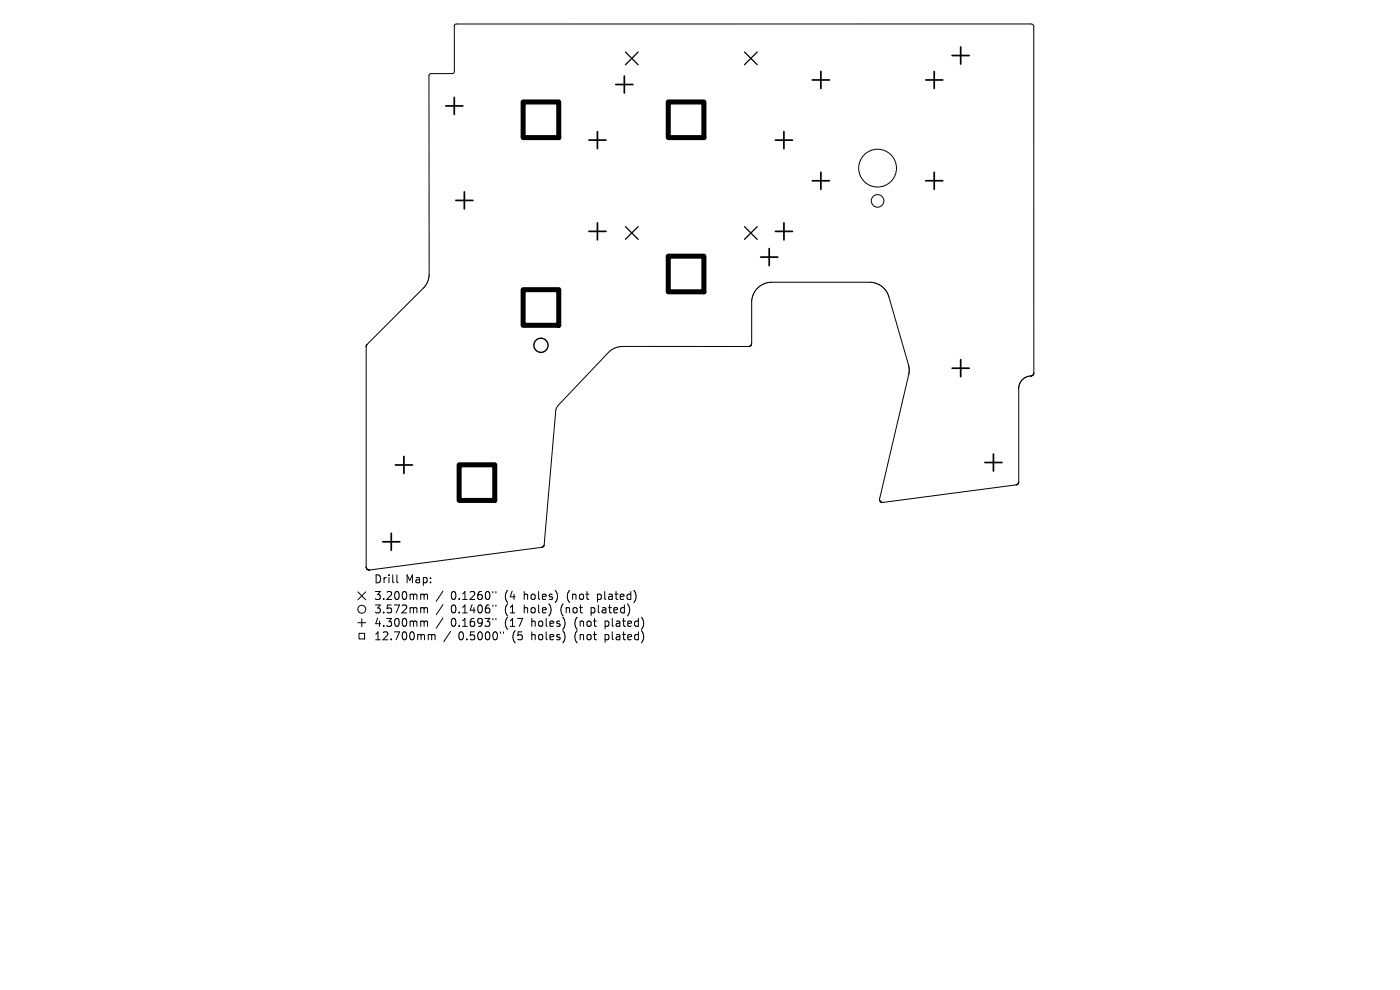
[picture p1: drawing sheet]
<svg xmlns="http://www.w3.org/2000/svg" width="297mm" height="210mm" viewBox="0 0 297 210" stroke-linecap="round" stroke-linejoin="round" font-family="sans-serif">
<defs><g id="words">
<g font-size="2.3">
<text x="79.3" y="123.9">Drill</text>
<text x="85.9" y="123.9">Map:</text>
<text x="79.3" y="127.4">3.200mm</text>
<text x="79.3" y="130.3">3.572mm</text>
<text x="95.5" y="127.4">0.1260&quot;</text>
<text x="95.5" y="130.3">0.1406&quot;</text>
<text x="106.9" y="127.4">(4</text>
<text x="106.9" y="130.3">(1</text>
<text x="111" y="127.4">holes)</text>
<text x="111" y="130.3">hole)</text>
<text x="118.9" y="130.3">(not</text>
<text x="120.3" y="127.4">(not</text>
<text x="125.4" y="130.3">plated)</text>
<text x="126.8" y="127.4">plated)</text>
<text x="79.3" y="133.1">4.300mm</text>
<text x="79.3" y="136">12.700mm</text>
<text x="95.5" y="133.1">0.1693&quot;</text>
<text x="97.1" y="136">0.5000&quot;</text>
<text x="106.9" y="133.1">(17</text>
<text x="108.6" y="136">(5</text>
<text x="112.6" y="133.1">holes)</text>
<text x="112.6" y="136">holes)</text>
<text x="121.9" y="133.1">(not</text>
<text x="121.9" y="136">(not</text>
<text x="128.4" y="133.1">plated)</text>
<text x="128.4" y="136">plated)</text>
</g>
</g></defs>
<g fill="none" stroke="#000" stroke-width=".21">
<path d="M77.7 73.5v46.8M77.7 73.5h.1M77.7 73.4v.1M77.7 73.4h.1M77.7 73.3v.1M77.7 73.2v.1M77.8 73.2h-.1M77.8 73.1v.1M77.8 73.1h.1M77.9 73.1l11.9-12a4.3 4.3 0 0 0 1.2-3v-42.1l.4-.4h4.6l.3-.2 .1-9.9 .2-.4h122.3l.3 .2 .1 .3v73.5M77.9 73.1h-.1M158.8 73.5h-26.5a4.4 4.4 0 0 0-3.4 1.5l-10.5 11-.4 .7-2.6 29"/>
<path d="M158.8 73.5h.1M158.9 73.5h-.1M158.9 73.5h.1M159 73.5h-.1M159.1 73.5h-.1M159.1 73.4v.1M159.2 73.4h-.1M159.2 73.4h.1M159.3 73.3l-.1 .1M159.3 73.3h.1M159.3 73.2v.1M159.4 73.2h-.1"/>
<path d="M159.4 73.2h.1M159.4 73.1v.1M159.4 73.1h.1M159.4 73v.1M159.4 73h.1M159.5 73h-.1M159.5 72.9v.1M159.5 72.9v-8.8a4.3 4.3 0 0 1 4.2-4.2h20.8a4.3 4.3 0 0 1 4.1 3.1l4.1 14.3 .2 1.4-6.3 27.2M159.5 72.9h.1M218.7 79.8a2.67 2.67 0 0 0-2.6 2.6v19.9M218.7 79.8h.1M218.8 79.7l-.1 .1"/>
<path d="M218.8 79.7h.1M218.9 79.7h-.1M218.9 79.7h.1M219 79.7h-.1M219 79.7h.1M219 79.6v.1M219.1 79.6h-.1M219.1 79.6h.1M219.2 79.5l-.1 .1M219.2 79.5h.1M219.2 79.4v.1M219.3 79.4h-.1"/>
<path d="M219.3 79.3v.1M219.3 79.3h.1M219.3 79.2v.1M219.3 79.2h.1M219.3 79.1v.1M219.3 79.1h.1M114.9 116.1l-36.5 4.8M114.9 116.1h.1M115 116.1h.1M115.1 116l-.1 .1M115.2 116h-.1M115.3 115.9l-.1 .1"/>
<path d="M115.3 115.9h.1M115.4 115.7l-.1 .2M115.4 115.7h.1M186.6 105.9v.1M186.6 106v.1M186.6 106.1h.1M186.6 106.1l.1 .2M186.7 106.3h.1M186.7 106.3l.2 .2M186.9 106.5h.1M186.9 106.5l.2 .1M187.1 106.6h.1"/>
<path d="M187.2 106.6h.1M215.6 102.9l-28.4 3.7M215.6 102.8v.1M215.7 102.8h-.1M215.7 102.8h.1M215.8 102.8h-.1M215.8 102.8h.1M215.9 102.7l-.1 .1M215.9 102.7h.1M216 102.6l-.1 .1M216 102.6h.1M216.1 102.5l-.1 .1"/>
<path d="M216.1 102.5h.1M216.1 102.4v.1M216.1 102.4h.1M216.1 102.3v.1M216.1 102.3h.1M75.9 125.5l1.7 1.7M75.9 132.1h1.7M76.2 134.4h1.1v1.1h-1.1zM76.8 131.3v1.6M77.6 125.5l-1.7 1.7M77.7 120.3h.1M77.7 120.3v.1"/>
<path d="M77.7 120.4h.1M77.7 120.4v.1M77.7 120.5l.1 .1M77.8 120.6h.1M77.8 120.6v.1M77.8 120.7l.1 .1M77.9 120.8h.1M78 120.8h.1M78 120.8l.1 .1M78.1 120.9h.1M78.2 120.9h.1M78.3 120.9h.1"/>
<path d="M78.4 120.9h-.1M78.4 120.9h.1M84.2 121.9v1.5l.2 .2M89.5 126l.4 .1 .1 .2M89.5 128.9h.2l.3 .2M89.5 131.7h.2l.3 .3M90 126.3l.2-.3 .4 .1 .1 1.1M90 126.3v.9M90 129.1v.9M90 132v.9M90 129.1l.2-.2 .4 .1 .1 1M90 132l.2-.3 .4 .1 .1 1.1"/>
<path d="M90.9 134.7l.4-.1 .3 .2M91.6 134.8l.2-.2 .4 .1 .1 1M91.6 134.8v.9M94 125.4l-1.5 2.2M94 128.2l-1.5 2.2M94 131.1l-1.5 2.2M95.6 134l-1.5 2.1M104.6 125.5v.3M104.6 128.3v.4M104.6 131.2v.3M105.2 125.5v.3M105.2 128.3v.4"/>
<path d="M105.2 131.2v.3M106.2 134v.4M118 125.6l.3 .8-.3 1.1M119.6 134.1l.3 .8-.3 1.1M119.7 131.4l.2 1-.3 .8M133.4 128.6l.2 .9-.4 1.1M134.5 125.3a1.98 1.98 0 0 1 0 2.4M136.1 131a1.98 1.98 0 0 1 0 2.4M136.1 133.9a1.98 1.98 0 0 1 0 2.4"/>
<circle cx="186.2" cy="35.7" r="4"/>
<circle cx="186.2" cy="42.6" r="1.34"/>
<circle cx="76.8" cy="129.2" r=".84"/>
</g>
<path d="M132.7 11l2.7 2.7M135.4 11l-2.7 2.7M157.9 11l2.7 2.7M160.6 11l-2.7 2.7M132.7 48.1l2.7 2.7M135.4 48.1l-2.7 2.7M157.9 48.1l2.7 2.7M160.6 48.1l-2.7 2.7" fill="none" stroke="#000" stroke-width=".27"/>
<circle cx="114.8" cy="73.2" r="1.5" fill="none" stroke="#000" stroke-width=".3"/>
<g fill="none" stroke="#000" stroke-width=".36">
<path d="M130.6 17.9h3.7M132.5 16.1v3.6M172.3 17h3.6M174.1 15.2v3.6M196.4 17h3.6M198.2 15.2v3.6M202 11.8h3.6M203.8 10v3.6M94.6 22.5h3.6M96.4 20.7v3.6M124.9 29.7h3.6M126.7 27.9v3.6"/>
<path d="M164.5 29.7h3.6M166.3 27.9v3.6M172.3 38.3h3.6M174.1 36.5v3.7M196.4 38.3h3.6M198.2 36.5v3.7M96.7 42.5h3.6M98.5 40.7v3.6M124.9 49.1h3.6M126.7 47.3v3.6M161.4 54.5h3.6M163.2 52.7v3.6"/>
<path d="M164.5 49.1h3.6M166.3 47.3v3.6M202 78.1h3.6M203.8 76.3v3.6M83.9 98.6h3.6M85.7 96.8v3.6M208.9 98.1h3.7M210.8 96.3v3.6M81.2 114.9h3.6M83 113.1v3.6"/>
</g>
<path d="M111 21.6h7.5v7.6h-7.5zM141.8 21.6h7.5v7.6h-7.5zM141.8 54.3h7.5v7.6h-7.5zM111 61.4h7.5v7.6h-7.5zM97.4 98.6h7.6v7.6h-7.6z" fill="none" stroke="#000" stroke-width="1.1"/>
<use href="#words"/>
</svg>
